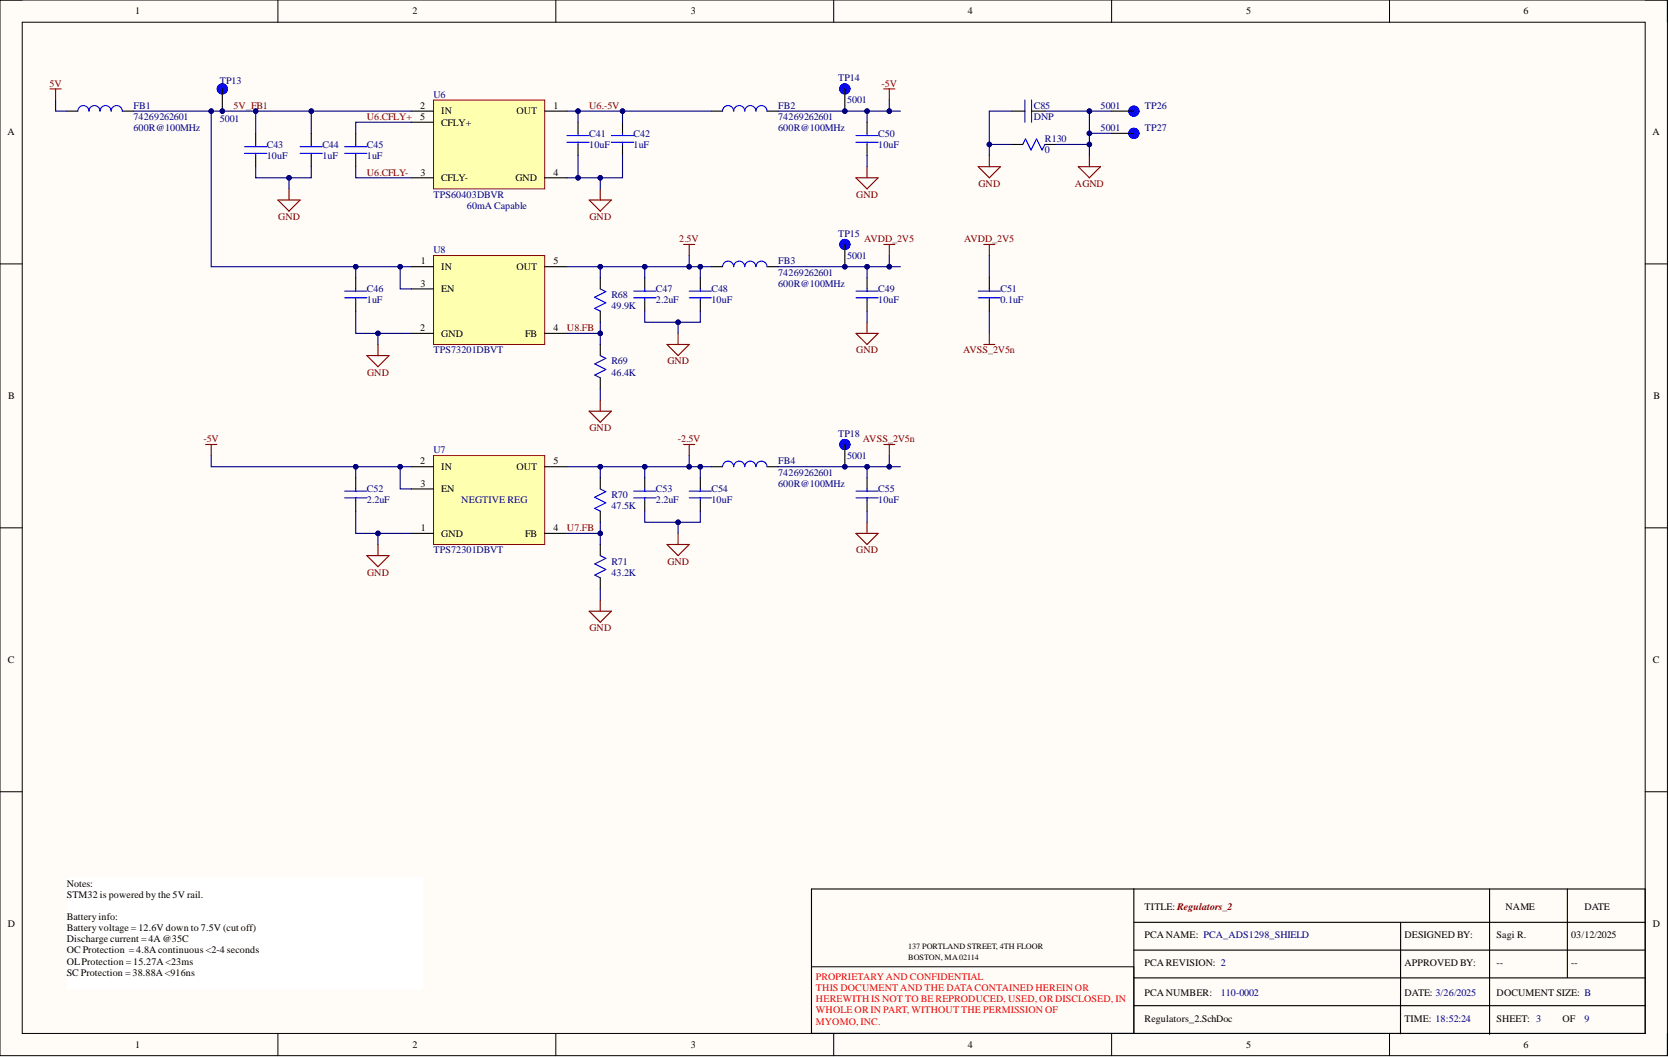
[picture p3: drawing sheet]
<svg xmlns="http://www.w3.org/2000/svg" width="381mm" height="241mm" viewBox="0 0 381 241" stroke-linecap="round" stroke-linejoin="round" font-family="sans-serif">
<defs><g id="words">
<g font-size="2.3">
<text x="30.9" y="3.3">1</text>
<text x="94.1" y="3.3">2</text>
<text x="157.7" y="3.3">3</text>
<text x="220.9" y="3.3">4</text>
<text x="284.5" y="3.3">5</text>
<text x="347.8" y="3.3">6</text>
<text x="95.9" y="27.4">5</text>
<text x="95.9" y="24.9">2</text>
<text x="100.7" y="28.7">CFLY+</text>
<text x="100.7" y="26.1">IN</text>
<text x="117.9" y="26.1">OUT</text>
<text x="126.4" y="24.9">1</text>
<text x="1.7" y="30.9">A</text>
<text x="377.3" y="30.9">A</text>
<text x="96" y="40.1">3</text>
<text x="100.7" y="41.4">CFLY-</text>
<text x="117.7" y="41.4">GND</text>
<text x="126.4" y="40.1">4</text>
<text x="96" y="65.4">3</text>
<text x="96.1" y="60.4">1</text>
<text x="100.7" y="61.6">IN</text>
<text x="117.9" y="61.6">OUT</text>
<text x="126.4" y="60.4">5</text>
<text x="100.7" y="66.7">EN</text>
<text x="95.9" y="75.6">2</text>
<text x="100.7" y="76.9">GND</text>
<text x="119.9" y="76.9">FB</text>
<text x="126.4" y="75.6">4</text>
<text x="1.9" y="91.2">B</text>
<text x="377.4" y="91.2">B</text>
<text x="95.9" y="106">2</text>
<text x="100.7" y="107.3">IN</text>
<text x="117.9" y="107.3">OUT</text>
<text x="126.4" y="106">5</text>
<text x="96" y="111.1">3</text>
<text x="100.7" y="112.4">EN</text>
<text x="96.1" y="121.3">1</text>
<text x="100.7" y="122.5">GND</text>
<text x="119.9" y="122.5">FB</text>
<text x="126.4" y="121.3">4</text>
<text x="1.8" y="151.4">C</text>
<text x="377.3" y="151.4">C</text>
<text x="15.2" y="202.4">Notes:</text>
<text x="15.2" y="205">STM32 is powered by the 5V rail.</text>
<text x="261.3" y="207.8">TITLE: Regulators_2</text>
<text x="343.7" y="207.8">NAME</text>
<text x="361.7" y="207.8">DATE</text>
<text x="1.8" y="211.7">D</text>
<text x="15.2" y="210">Battery info:</text>
<text x="15.2" y="212.6">Battery voltage = 12.6V down to 7.5V (cut off)</text>
<text x="15.2" y="215.1">Discharge current = 4A@35C</text>
<text x="261.3" y="214.1">PCA NAME: PCA_ADS1298_SHIELD</text>
<text x="320.6" y="214.1">DESIGNED BY:</text>
<text x="341.6" y="214.1">Sagi R.</text>
<text x="358.6" y="214.1">03/12/2025</text>
<text x="377.3" y="211.7">D</text>
<text x="15.2" y="217.7">OC Protection = 4.8Acontinuous &lt;2-4 seconds</text>
<text x="15.2" y="220.2">OLProtection = 15.27A&lt;23ms</text>
<text x="261.3" y="220.5">PCA REVISION: 2</text>
<text x="320.6" y="220.5">APPROVED BY:</text>
<text x="341.6" y="220.5">--</text>
<text x="358.6" y="220.5">--</text>
<text x="15.2" y="222.7">SC Protection = 38.88A&lt;916ns</text>
<text x="261.3" y="227.3">PCA NUMBER:</text>
<text x="320.6" y="227.3">DATE: 3/26/2025</text>
<text x="341.6" y="227.3">DOCUMENT SIZE: B</text>
<text x="261.3" y="233.3">Regulators_2.SchDoc</text>
<text x="320.6" y="233.3">TIME: 18:52:24</text>
<text x="341.6" y="233.3">SHEET: 3</text>
<text x="356.7" y="233.3">OF</text>
<text x="30.9" y="239.2">1</text>
<text x="94.1" y="239.2">2</text>
<text x="157.7" y="239.2">3</text>
<text x="220.9" y="239.2">4</text>
<text x="284.5" y="239.2">5</text>
<text x="347.8" y="239.2">6</text>
</g>
<g font-size="2.3" fill="#800000">
<text x="11.3" y="19.8">5V</text>
<text x="201.2" y="19.8">-5V</text>
<text x="53.3" y="24.9">5V_FB1</text>
<text x="83.7" y="27.4">U6.CFLY+</text>
<text x="134.5" y="24.9">U6.-5V</text>
<text x="83.7" y="40.1">U6.CFLY-</text>
<text x="195.5" y="45.2">GND</text>
<text x="223.4" y="42.6">GND</text>
<text x="245.4" y="42.6">AGND</text>
<text x="63.5" y="50.2">GND</text>
<text x="134.6" y="50.2">GND</text>
<text x="155" y="55.3">2.5V</text>
<text x="197.3" y="55.3">AVDD_2V5</text>
<text x="220.1" y="55.3">AVDD_2V5</text>
<text x="129.4" y="75.6">U8.FB</text>
<text x="152.3" y="83.2">GND</text>
<text x="195.5" y="80.7">GND</text>
<text x="219.8" y="80.7">AVSS_2V5n</text>
<text x="83.8" y="85.7">GND</text>
<text x="46.4" y="101">-5V</text>
<text x="134.6" y="98.4">GND</text>
<text x="154.7" y="101">-2.5V</text>
<text x="197" y="101">AVSS_2V5n</text>
<text x="129.4" y="121.3">U7.FB</text>
<text x="83.8" y="131.4">GND</text>
<text x="152.3" y="128.9">GND</text>
<text x="195.5" y="126.3">GND</text>
<text x="134.6" y="144.1">GND</text>
</g>
<g font-size="2.3" fill="#000080">
<text x="50.2" y="19.2">TP13</text>
<text x="99" y="22.3">U6</text>
<text x="191.3" y="18.5">TP14</text>
<text x="193.4" y="23.6">5001</text>
<text x="30.5" y="29.9">600R@100MHz</text>
<text x="30.5" y="24.9">FB1</text>
<text x="30.5" y="27.4">74269262601</text>
<text x="50.2" y="27.9">5001</text>
<text x="177.6" y="29.9">600R@100MHz</text>
<text x="177.6" y="24.9">FB2</text>
<text x="177.6" y="27.4">74269262601</text>
<text x="236" y="24.9">C85</text>
<text x="236" y="27.4">DNP</text>
<text x="251.2" y="24.9">5001</text>
<text x="251.2" y="29.9">5001</text>
<text x="261.4" y="24.9">TP26</text>
<text x="261.4" y="29.9">TP27</text>
<text x="60.9" y="33.7">C43</text>
<text x="73.6" y="33.7">C44</text>
<text x="83.7" y="33.7">C45</text>
<text x="134.5" y="31.2">C41</text>
<text x="134.5" y="33.7">10uF</text>
<text x="144.6" y="31.2">C42</text>
<text x="144.6" y="33.7">1uF</text>
<text x="200.5" y="31.2">C50</text>
<text x="200.5" y="33.7">10uF</text>
<text x="238.5" y="32.5">R130</text>
<text x="238.5" y="35">0</text>
<text x="60.9" y="36.3">10uF</text>
<text x="73.6" y="36.3">1uF</text>
<text x="83.7" y="36.3">1uF</text>
<text x="99" y="45.2">TPS60403DBVR</text>
<text x="106.6" y="47.7">60mA Capable</text>
<text x="99" y="57.8">U8</text>
<text x="191.3" y="54">TP15</text>
<text x="193.4" y="59.1">5001</text>
<text x="177.6" y="65.4">600R@100MHz</text>
<text x="177.6" y="60.4">FB3</text>
<text x="177.6" y="62.9">74269262601</text>
<text x="83.7" y="66.7">C46</text>
<text x="83.7" y="69.3">1uF</text>
<text x="139.6" y="68">R68</text>
<text x="139.6" y="70.5">49.9K</text>
<text x="149.7" y="66.7">C47</text>
<text x="149.7" y="69.3">2.2uF</text>
<text x="162.4" y="66.7">C48</text>
<text x="162.4" y="69.3">10uF</text>
<text x="200.5" y="66.7">C49</text>
<text x="200.5" y="69.3">10uF</text>
<text x="228.4" y="66.7">C51</text>
<text x="228.4" y="69.3">0.1uF</text>
<text x="99" y="80.7">TPS73201DBVT</text>
<text x="139.6" y="83.2">R69</text>
<text x="139.6" y="85.7">46.4K</text>
<text x="191.3" y="99.7">TP18</text>
<text x="99" y="103.5">U7</text>
<text x="177.6" y="106">FB4</text>
<text x="193.4" y="104.8">5001</text>
<text x="83.7" y="112.4">C52</text>
<text x="139.6" y="113.6">R70</text>
<text x="149.7" y="112.4">C53</text>
<text x="162.4" y="112.4">C54</text>
<text x="177.6" y="111.1">600R@100MHz</text>
<text x="177.6" y="108.6">74269262601</text>
<text x="200.5" y="112.4">C55</text>
<text x="83.7" y="114.9">2.2uF</text>
<text x="105.3" y="114.9">NEGTIVE REG</text>
<text x="139.6" y="116.2">47.5K</text>
<text x="149.7" y="114.9">2.2uF</text>
<text x="162.4" y="114.9">10uF</text>
<text x="200.5" y="114.9">10uF</text>
<text x="99" y="126.3">TPS72301DBVT</text>
<text x="139.6" y="128.9">R71</text>
<text x="139.6" y="131.4">43.2K</text>
<text x="278.7" y="227.3">110-0002</text>
<text x="361.7" y="233.3">9</text>
</g>
<g font-size="2.3" fill="#f00">
<text x="186.3" y="223.7">PROPRIETARYAND CONFIDENTIAL</text>
<text x="186.3" y="226.3">THIS DOCUMENT AND THE DATACONTAINED HEREIN OR</text>
<text x="186.3" y="228.8">HEREWITH IS NOT TO BE REPRODUCED, USED, OR DISCLOSED, IN</text>
<text x="186.3" y="231.4">WHOLE OR IN PART, WITHOUT THE PERMISSION OF</text>
<text x="186.3" y="233.9">MYOMO, INC.</text>
</g>
<g font-size="1.9">
<text x="207.3" y="216.7">137 PORTLAND STREET, 4TH FLOOR</text>
<text x="207.3" y="219.3">BOSTON, MA02114</text>
</g>
</g></defs>
<path d="M0 0h380.6v241h-380.6z" fill-rule="evenodd" fill="#fffcf8"/>
<path d="M0 0h380.6v241h-380.6z" fill="none" stroke="#000" stroke-width=".23"/>
<path d="M5.1 5.1h370.5v230.8h-370.5z" fill-rule="evenodd" fill="#fffcf8"/>
<g fill="none" stroke="#000" stroke-width=".23">
<path d="M0 0h5.1M63.4 0v5.1M126.9 0v5.1M190.3 0v5.1M253.8 0v5.1M317.2 0v5.1M375.6 0h5v5.1M5.1 5.1h370.5v230.8h-370.5zM0 60.2h5.1M375.6 60.2h5M0 120.5h5.1M375.6 120.5h5"/>
<path d="M0 180.7h5.1M375.6 180.7h5M63.4 235.9v5.1M126.9 235.9v5.1M185.2 220.7h73.6v15.2h-73.6zM190.3 235.9v5.1M253.8 235.9v5.1M317.2 235.9v5.1M380.6 235.9v5.1"/>
</g>
<path d="M185.2 202.9h190.4v33h-190.4zM258.8 210.6h116.8M258.8 216.9h116.7M258.8 202.9v33M319.7 210.6v25.4M340 202.9v33.2M357.8 202.9v20.3M258.8 223.2h116.8M258.8 229.6h116.7" fill="none" stroke="#000" stroke-width=".25"/>
<path d="M15.2 200.4h81.2v25.4h-81.2z" fill-rule="evenodd" fill="#fff"/>
<path d="M15.2 200.4h81.2v25.4h-81.2z" fill="none" stroke="#fff" stroke-width=".23"/>
<path d="M99 22.8h25.3v20.3h-25.3z" fill-rule="evenodd" fill="#ffffb0"/>
<path d="M99 22.8h25.3v20.3h-25.3z" fill="none" stroke="#800000" stroke-width=".23"/>
<g fill="none" stroke="#000" stroke-width=".25">
<path d="M15.2 25.4h2.6M27.9 25.4h2.6M58.4 30.4v2.6M58.4 35.5v2.6M71.1 30.4v2.6M71.1 35.5v2.6M81.2 30.4v2.6M81.2 35.5v2.6M93.9 27.9h5.1M93.9 25.4h5.1M124.3 25.4h5.1M132 27.9v2.5"/>
<path d="M132 33v2.5M142.1 27.9v2.5M142.1 33v2.5M93.9 40.6h5.1M124.3 40.6h5.1"/>
</g>
<g fill="none" stroke="#00f" stroke-width=".25">
<path d="M17.8 25.4a1.27 1.27 0 0 1 1.2-1.3 1.27 1.27 0 0 1 1.3 1.3 1.27 1.27 0 0 1 1.3-1.3 1.27 1.27 0 0 1 1.2 1.3 1.27 1.27 0 0 1 1.3-1.3 1.27 1.27 0 0 1 1.3 1.3 1.27 1.27 0 0 1 1.2-1.3 1.27 1.27 0 0 1 1.3 1.3M55.8 33.5h5.1M55.8 35h5.1M58.4 33v.5M58.4 35v.5M68.5 33.5h5.1M68.5 35h5.1M71.1 33v.5M71.1 35v.5M78.7 33.5h5M78.7 35h5M81.2 33v.5"/>
<path d="M81.2 35v.5M129.4 30.9h5.1M129.4 32.5h5.1M132 30.4v.5M132 32.5v.5M139.6 30.9h5M139.6 32.5h5M142.1 30.4v.5M142.1 32.5v.5"/>
</g>
<path d="M11.4 20.3h2.6M12.7 20.3v2.5M201.7 20.3h2.6M203 20.3v2.5M63.4 45.7h5.1l-2.5 2.5zM66 43.1v2.6M134.5 45.7h5.1l-2.6 2.5zM137 43.1v2.6" fill="none" stroke="#800000" stroke-width=".25"/>
<path d="M99 104h25.3v20.3h-25.3z" fill-rule="evenodd" fill="#ffffb0"/>
<path d="M99 104h25.3v20.3h-25.3z" fill="none" stroke="#800000" stroke-width=".23"/>
<path d="M162.4 25.4h2.5M175.1 25.4h2.5M93.9 111.6h5.1M93.9 106.5h5.1M124.3 106.5h5.1M93.9 121.8h5.1M124.3 121.8h5.1" fill="none" stroke="#000" stroke-width=".25"/>
<path d="M164.9 25.4a1.27 1.27 0 0 1 1.3-1.3 1.27 1.27 0 0 1 1.3 1.3 1.27 1.27 0 0 1 1.3-1.3 1.27 1.27 0 0 1 1.2 1.3 1.27 1.27 0 0 1 1.3-1.3 1.27 1.27 0 0 1 1.3 1.3 1.27 1.27 0 0 1 1.2-1.3 1.27 1.27 0 0 1 1.3 1.3" fill="none" stroke="#00f" stroke-width=".25"/>
<path d="M99 58.3h25.3v20.3h-25.3z" fill-rule="evenodd" fill="#ffffb0"/>
<path d="M99 58.3h25.3v20.3h-25.3z" fill="none" stroke="#800000" stroke-width=".23"/>
<path d="M81.2 63.4v2.6M81.2 68.5v2.5M93.9 66h5.1M93.9 76.1h5.1M93.9 60.9h5.1M124.3 76.1h5.1M124.3 60.9h5.1M162.4 60.9h2.5M175.1 60.9h2.5" fill="none" stroke="#000" stroke-width=".25"/>
<path d="M78.7 66.5h5M78.7 68h5M81.2 66v.5M81.2 68v.5M164.9 60.9a1.27 1.27 0 0 1 1.3-1.3 1.27 1.27 0 0 1 1.3 1.3 1.27 1.27 0 0 1 1.3-1.3 1.27 1.27 0 0 1 1.2 1.3 1.27 1.27 0 0 1 1.3-1.3 1.27 1.27 0 0 1 1.3 1.3 1.27 1.27 0 0 1 1.2-1.3 1.27 1.27 0 0 1 1.3 1.3" fill="none" stroke="#00f" stroke-width=".25"/>
<path d="M156.1 55.8h2.5M157.3 55.8v2.5" fill="none" stroke="#800000" stroke-width=".25"/>
<circle cx="192.9" cy="25.4" r=".51" fill="#000080"/>
<circle cx="192.9" cy="25.4" r=".51" fill="none" stroke="#000080" stroke-width=".23"/>
<g fill="none" stroke="#00f" stroke-width="1.3">
<circle cx="192.9" cy="20.3" r=".63"/>
<circle cx="192.9" cy="20.3" r=".64"/>
</g>
<path d="M192.9 20.3v5.1" fill="none" stroke="#000" stroke-width=".25"/>
<circle cx="192.9" cy="25.4" r=".51" fill="#000080"/>
<circle cx="192.9" cy="25.4" r=".51" fill="none" stroke="#000080" stroke-width=".23"/>
<circle cx="192.9" cy="60.9" r=".51" fill="#000080"/>
<circle cx="192.9" cy="60.9" r=".51" fill="none" stroke="#000080" stroke-width=".23"/>
<g fill="none" stroke="#00f" stroke-width="1.3">
<circle cx="192.9" cy="55.8" r=".63"/>
<circle cx="192.9" cy="55.8" r=".64"/>
</g>
<path d="M192.9 55.8v5.1" fill="none" stroke="#000" stroke-width=".25"/>
<circle cx="192.9" cy="60.9" r=".51" fill="#000080"/>
<circle cx="192.9" cy="60.9" r=".51" fill="none" stroke="#000080" stroke-width=".23"/>
<path d="M86.3 78.6v2.6M152.3 78.6h5l-2.5 2.6zM154.8 76.1v2.5M195.4 76.1h5.1l-2.6 2.5zM197.9 73.6v2.5M83.7 81.2h5.1l-2.5 2.5zM46.9 101.5h2.6M48.2 101.5v2.5M156.1 101.5h2.5M157.3 101.5v2.5M83.7 126.8h5.1l-2.5 2.6zM86.3 124.3v2.5" fill="none" stroke="#800000" stroke-width=".25"/>
<g fill="none" stroke="#00f" stroke-width=".25">
<path d="M144.6 66.5h5.1M144.6 68h5.1M147.2 66v.5M147.2 68v.5M157.3 66.5h5.1M157.3 68h5.1M159.9 66v.5M159.9 68v.5M195.4 66.5h5.1M195.4 68h5.1M197.9 66v.5M197.9 68v.5"/>
<path d="M78.7 112.1h5M78.7 113.6h5M81.2 111.6v.5M81.2 113.6v.6M164.9 106.5a1.27 1.27 0 0 1 1.3-1.2 1.27 1.27 0 0 1 1.3 1.2 1.27 1.27 0 0 1 1.3-1.2 1.27 1.27 0 0 1 1.2 1.2 1.27 1.27 0 0 1 1.3-1.2 1.27 1.27 0 0 1 1.3 1.2 1.27 1.27 0 0 1 1.2-1.2 1.27 1.27 0 0 1 1.3 1.2"/>
</g>
<path d="M147.2 63.4v2.6M147.2 68.5v2.5M159.9 63.4v2.6M159.9 68.5v2.5M197.9 63.4v2.6M197.9 68.5v2.5M81.2 109.1v2.5M81.2 114.2v2.5M162.4 106.5h2.5M175.1 106.5h2.5" fill="none" stroke="#000" stroke-width=".25"/>
<circle cx="192.9" cy="106.5" r=".51" fill="#000080"/>
<circle cx="192.9" cy="106.5" r=".51" fill="none" stroke="#000080" stroke-width=".23"/>
<g fill="none" stroke="#00f" stroke-width="1.3">
<circle cx="192.9" cy="101.5" r=".63"/>
<circle cx="192.9" cy="101.5" r=".64"/>
</g>
<path d="M192.9 101.5v5" fill="none" stroke="#000" stroke-width=".25"/>
<circle cx="192.9" cy="106.5" r=".51" fill="#000080"/>
<circle cx="192.9" cy="106.5" r=".51" fill="none" stroke="#000080" stroke-width=".23"/>
<g fill="none" stroke="#00f" stroke-width=".25">
<path d="M195.4 30.9h5.1M195.4 32.5h5.1M197.9 30.4v.5M197.9 32.5v.5M233.5 33l.6-1.3 1.3 2.5 1.2-2.5 1.3 2.5 .6-1.2M234 22.8v5.1M235.5 22.8v5.1M137 66l1.3 .6-2.5 1.3 2.5 1.2-2.5 1.3 1.2 .6M223.3 66.5h5.1M223.3 68h5.1M225.8 66v.5M225.8 68v.5"/>
<path d="M137 81.2l1.3 .6-2.5 1.3 2.5 1.2-2.5 1.3 1.2 .7M137 111.6l1.3 .7-2.5 1.2 2.5 1.3-2.5 1.3 1.2 .6M144.6 112.1h5.1M144.6 113.6h5.1M147.2 111.6v.5M147.2 113.6v.6M157.3 112.1h5.1M157.3 113.6h5.1M159.9 111.6v.5M159.9 113.6v.6M195.4 112.1h5.1M195.4 113.6h5.1"/>
<path d="M197.9 111.6v.5M197.9 113.6v.6M137 126.8l1.3 .7-2.5 1.2 2.5 1.3-2.5 1.3 1.2 .6"/>
</g>
<g fill="none" stroke="#000" stroke-width=".25">
<path d="M197.9 27.9v2.5M197.9 33v2.5M230.9 33h2.6M230.9 25.4h3.1M235.5 25.4h3M238.5 33h2.6M137 63.4v2.6M137 71v2.6M137 78.6v2.6M225.8 63.4v2.6M225.8 68.5v2.5M137 86.3v2.5"/>
<path d="M137 109.1v2.5M137 116.7v2.5M147.2 109.1v2.5M147.2 114.2v2.5M159.9 109.1v2.5M159.9 114.2v2.5M197.9 109.1v2.5M197.9 114.2v2.5M137 124.3v2.5M137 131.9v2.6"/>
</g>
<g fill="none" stroke="#800000" stroke-width=".25">
<path d="M197.9 38.1v2.5M223.3 38.1h5.1l-2.6 2.5zM225.8 35.5v2.6M246.1 38.1h5.1l-2.5 2.5zM248.7 35.5v2.6M195.4 40.6h5.1l-2.6 2.5zM201.7 55.8h2.6M203 55.8v2.5M224.6 55.8h2.5M225.8 55.8v2.5M224.6 78.6h2.5M225.8 76.1v2.5"/>
<path d="M134.5 93.9h5.1l-2.6 2.5zM137 91.3v2.6M197.9 119.2v2.6M201.7 101.5h2.6M203 101.5v2.5M134.5 139.5h5.1l-2.6 2.6zM137 137v2.5M152.3 124.3h5l-2.5 2.5zM154.8 121.8v2.5M195.4 121.8h5.1l-2.6 2.5z"/>
</g>
<path d="M12.7 22.8v2.6h2.5M58.4 38.1v2.5h12.7v-2.5M81.2 38.1v2.5h12.7M93.9 27.9h-12.7v2.5" fill="none" stroke="#000080" stroke-width=".25"/>
<circle cx="66" cy="40.6" r=".51" fill="#000080"/>
<circle cx="66" cy="40.6" r=".51" fill="none" stroke="#000080" stroke-width=".23"/>
<path d="M66 40.6v2.5" fill="none" stroke="#000080" stroke-width=".25"/>
<circle cx="66" cy="40.6" r=".51" fill="#000080"/>
<circle cx="66" cy="40.6" r=".51" fill="none" stroke="#000080" stroke-width=".23"/>
<path d="M132 35.5v5.1" fill="none" stroke="#000080" stroke-width=".25"/>
<circle cx="132" cy="40.6" r=".51" fill="#000080"/>
<circle cx="132" cy="40.6" r=".51" fill="none" stroke="#000080" stroke-width=".23"/>
<path d="M132 25.4v2.5" fill="none" stroke="#000080" stroke-width=".25"/>
<circle cx="132" cy="25.4" r=".51" fill="#000080"/>
<circle cx="132" cy="25.4" r=".51" fill="none" stroke="#000080" stroke-width=".23"/>
<path d="M142.1 25.4v2.5" fill="none" stroke="#000080" stroke-width=".25"/>
<circle cx="142.1" cy="25.4" r=".51" fill="#000080"/>
<circle cx="142.1" cy="25.4" r=".51" fill="none" stroke="#000080" stroke-width=".23"/>
<path d="M137 40.6v2.5" fill="none" stroke="#000080" stroke-width=".25"/>
<circle cx="137" cy="40.6" r=".51" fill="#000080"/>
<circle cx="137" cy="40.6" r=".51" fill="none" stroke="#000080" stroke-width=".23"/>
<path d="M129.4 25.4h33" fill="none" stroke="#000080" stroke-width=".25"/>
<circle cx="142.1" cy="25.4" r=".51" fill="#000080"/>
<circle cx="142.1" cy="25.4" r=".51" fill="none" stroke="#000080" stroke-width=".23"/>
<circle cx="132" cy="25.4" r=".51" fill="#000080"/>
<circle cx="132" cy="25.4" r=".51" fill="none" stroke="#000080" stroke-width=".23"/>
<path d="M177.6 25.4h27.9" fill="none" stroke="#000080" stroke-width=".25"/>
<circle cx="197.9" cy="25.4" r=".51" fill="#000080"/>
<circle cx="197.9" cy="25.4" r=".51" fill="none" stroke="#000080" stroke-width=".23"/>
<circle cx="203" cy="25.4" r=".51" fill="#000080"/>
<circle cx="203" cy="25.4" r=".51" fill="none" stroke="#000080" stroke-width=".23"/>
<path d="M93.9 60.9h-2.5v5.1h2.5" fill="none" stroke="#000080" stroke-width=".25"/>
<circle cx="91.4" cy="60.9" r=".51" fill="#000080"/>
<circle cx="91.4" cy="60.9" r=".51" fill="none" stroke="#000080" stroke-width=".23"/>
<path d="M48.2 25.4v35.5h43.2" fill="none" stroke="#000080" stroke-width=".25"/>
<circle cx="91.4" cy="60.9" r=".51" fill="#000080"/>
<circle cx="91.4" cy="60.9" r=".51" fill="none" stroke="#000080" stroke-width=".23"/>
<circle cx="81.2" cy="60.9" r=".51" fill="#000080"/>
<circle cx="81.2" cy="60.9" r=".51" fill="none" stroke="#000080" stroke-width=".23"/>
<circle cx="48.2" cy="25.4" r=".51" fill="#000080"/>
<circle cx="48.2" cy="25.4" r=".51" fill="none" stroke="#000080" stroke-width=".23"/>
<path d="M81.2 60.9v2.5" fill="none" stroke="#000080" stroke-width=".25"/>
<circle cx="81.2" cy="60.9" r=".51" fill="#000080"/>
<circle cx="81.2" cy="60.9" r=".51" fill="none" stroke="#000080" stroke-width=".23"/>
<path d="M177.6 60.9h27.9" fill="none" stroke="#000080" stroke-width=".25"/>
<circle cx="197.9" cy="60.9" r=".51" fill="#000080"/>
<circle cx="197.9" cy="60.9" r=".51" fill="none" stroke="#000080" stroke-width=".23"/>
<circle cx="203" cy="60.9" r=".51" fill="#000080"/>
<circle cx="203" cy="60.9" r=".51" fill="none" stroke="#000080" stroke-width=".23"/>
<path d="M142.1 35.5v5.1h-12.7" fill="none" stroke="#000080" stroke-width=".25"/>
<circle cx="132" cy="40.6" r=".51" fill="#000080"/>
<circle cx="132" cy="40.6" r=".51" fill="none" stroke="#000080" stroke-width=".23"/>
<circle cx="137" cy="40.6" r=".51" fill="#000080"/>
<circle cx="137" cy="40.6" r=".51" fill="none" stroke="#000080" stroke-width=".23"/>
<path d="M203 22.8v2.6" fill="none" stroke="#000080" stroke-width=".25"/>
<circle cx="203" cy="25.4" r=".51" fill="#000080"/>
<circle cx="203" cy="25.4" r=".51" fill="none" stroke="#000080" stroke-width=".23"/>
<path d="M203 58.3v2.6" fill="none" stroke="#000080" stroke-width=".25"/>
<circle cx="203" cy="60.9" r=".51" fill="#000080"/>
<circle cx="203" cy="60.9" r=".51" fill="none" stroke="#000080" stroke-width=".23"/>
<path d="M129.4 60.9h33" fill="none" stroke="#000080" stroke-width=".25"/>
<circle cx="137" cy="60.9" r=".51" fill="#000080"/>
<circle cx="137" cy="60.9" r=".51" fill="none" stroke="#000080" stroke-width=".23"/>
<circle cx="147.2" cy="60.9" r=".51" fill="#000080"/>
<circle cx="147.2" cy="60.9" r=".51" fill="none" stroke="#000080" stroke-width=".23"/>
<circle cx="157.3" cy="60.9" r=".51" fill="#000080"/>
<circle cx="157.3" cy="60.9" r=".51" fill="none" stroke="#000080" stroke-width=".23"/>
<circle cx="159.9" cy="60.9" r=".51" fill="#000080"/>
<circle cx="159.9" cy="60.9" r=".51" fill="none" stroke="#000080" stroke-width=".23"/>
<path d="M157.3 58.3v2.6" fill="none" stroke="#000080" stroke-width=".25"/>
<circle cx="157.3" cy="60.9" r=".51" fill="#000080"/>
<circle cx="157.3" cy="60.9" r=".51" fill="none" stroke="#000080" stroke-width=".23"/>
<path d="M81.2 71v5.1h12.7" fill="none" stroke="#000080" stroke-width=".25"/>
<circle cx="86.3" cy="76.1" r=".51" fill="#000080"/>
<circle cx="86.3" cy="76.1" r=".51" fill="none" stroke="#000080" stroke-width=".23"/>
<path d="M86.3 76.1v2.5" fill="none" stroke="#000080" stroke-width=".25"/>
<circle cx="86.3" cy="76.1" r=".51" fill="#000080"/>
<circle cx="86.3" cy="76.1" r=".51" fill="none" stroke="#000080" stroke-width=".23"/>
<path d="M197.9 60.9v2.5" fill="none" stroke="#000080" stroke-width=".25"/>
<circle cx="197.9" cy="60.9" r=".51" fill="#000080"/>
<circle cx="197.9" cy="60.9" r=".51" fill="none" stroke="#000080" stroke-width=".23"/>
<path d="M159.9 60.9v2.5" fill="none" stroke="#000080" stroke-width=".25"/>
<circle cx="159.9" cy="60.9" r=".51" fill="#000080"/>
<circle cx="159.9" cy="60.9" r=".51" fill="none" stroke="#000080" stroke-width=".23"/>
<path d="M147.2 60.9v2.5" fill="none" stroke="#000080" stroke-width=".25"/>
<circle cx="147.2" cy="60.9" r=".51" fill="#000080"/>
<circle cx="147.2" cy="60.9" r=".51" fill="none" stroke="#000080" stroke-width=".23"/>
<path d="M147.2 71v2.6h12.7v-2.6" fill="none" stroke="#000080" stroke-width=".25"/>
<circle cx="154.8" cy="73.6" r=".51" fill="#000080"/>
<circle cx="154.8" cy="73.6" r=".51" fill="none" stroke="#000080" stroke-width=".23"/>
<path d="M154.8 73.6v2.5M197.9 71v2.6" fill="none" stroke="#000080" stroke-width=".25"/>
<circle cx="154.8" cy="73.6" r=".51" fill="#000080"/>
<circle cx="154.8" cy="73.6" r=".51" fill="none" stroke="#000080" stroke-width=".23"/>
<path d="M48.2 104v2.5h45.7" fill="none" stroke="#000080" stroke-width=".25"/>
<circle cx="91.4" cy="106.5" r=".51" fill="#000080"/>
<circle cx="91.4" cy="106.5" r=".51" fill="none" stroke="#000080" stroke-width=".23"/>
<circle cx="81.2" cy="106.5" r=".51" fill="#000080"/>
<circle cx="81.2" cy="106.5" r=".51" fill="none" stroke="#000080" stroke-width=".23"/>
<path d="M91.4 106.5v5.1h2.5" fill="none" stroke="#000080" stroke-width=".25"/>
<circle cx="91.4" cy="106.5" r=".51" fill="#000080"/>
<circle cx="91.4" cy="106.5" r=".51" fill="none" stroke="#000080" stroke-width=".23"/>
<path d="M81.2 106.5v2.6" fill="none" stroke="#000080" stroke-width=".25"/>
<circle cx="81.2" cy="106.5" r=".51" fill="#000080"/>
<circle cx="81.2" cy="106.5" r=".51" fill="none" stroke="#000080" stroke-width=".23"/>
<path d="M81.2 116.7v5.1h12.7" fill="none" stroke="#000080" stroke-width=".25"/>
<circle cx="86.3" cy="121.8" r=".51" fill="#000080"/>
<circle cx="86.3" cy="121.8" r=".51" fill="none" stroke="#000080" stroke-width=".23"/>
<path d="M86.3 121.8v2.5" fill="none" stroke="#000080" stroke-width=".25"/>
<circle cx="86.3" cy="121.8" r=".51" fill="#000080"/>
<circle cx="86.3" cy="121.8" r=".51" fill="none" stroke="#000080" stroke-width=".23"/>
<path d="M129.4 106.5h33" fill="none" stroke="#000080" stroke-width=".25"/>
<circle cx="137" cy="106.5" r=".51" fill="#000080"/>
<circle cx="137" cy="106.5" r=".51" fill="none" stroke="#000080" stroke-width=".23"/>
<circle cx="147.2" cy="106.5" r=".51" fill="#000080"/>
<circle cx="147.2" cy="106.5" r=".51" fill="none" stroke="#000080" stroke-width=".23"/>
<circle cx="157.3" cy="106.5" r=".51" fill="#000080"/>
<circle cx="157.3" cy="106.5" r=".51" fill="none" stroke="#000080" stroke-width=".23"/>
<circle cx="159.9" cy="106.5" r=".51" fill="#000080"/>
<circle cx="159.9" cy="106.5" r=".51" fill="none" stroke="#000080" stroke-width=".23"/>
<path d="M157.3 104v2.5" fill="none" stroke="#000080" stroke-width=".25"/>
<circle cx="157.3" cy="106.5" r=".51" fill="#000080"/>
<circle cx="157.3" cy="106.5" r=".51" fill="none" stroke="#000080" stroke-width=".23"/>
<path d="M197.9 106.5v2.6" fill="none" stroke="#000080" stroke-width=".25"/>
<circle cx="197.9" cy="106.5" r=".51" fill="#000080"/>
<circle cx="197.9" cy="106.5" r=".51" fill="none" stroke="#000080" stroke-width=".23"/>
<path d="M159.9 106.5v2.6" fill="none" stroke="#000080" stroke-width=".25"/>
<circle cx="159.9" cy="106.5" r=".51" fill="#000080"/>
<circle cx="159.9" cy="106.5" r=".51" fill="none" stroke="#000080" stroke-width=".23"/>
<path d="M147.2 106.5v2.6" fill="none" stroke="#000080" stroke-width=".25"/>
<circle cx="147.2" cy="106.5" r=".51" fill="#000080"/>
<circle cx="147.2" cy="106.5" r=".51" fill="none" stroke="#000080" stroke-width=".23"/>
<path d="M147.2 116.7v2.5h12.7v-2.5" fill="none" stroke="#000080" stroke-width=".25"/>
<circle cx="154.8" cy="119.2" r=".51" fill="#000080"/>
<circle cx="154.8" cy="119.2" r=".51" fill="none" stroke="#000080" stroke-width=".23"/>
<path d="M154.8 119.2v2.6M197.9 116.7v2.5" fill="none" stroke="#000080" stroke-width=".25"/>
<circle cx="154.8" cy="119.2" r=".51" fill="#000080"/>
<circle cx="154.8" cy="119.2" r=".51" fill="none" stroke="#000080" stroke-width=".23"/>
<path d="M177.6 106.5h27.9" fill="none" stroke="#000080" stroke-width=".25"/>
<circle cx="197.9" cy="106.5" r=".51" fill="#000080"/>
<circle cx="197.9" cy="106.5" r=".51" fill="none" stroke="#000080" stroke-width=".23"/>
<circle cx="203" cy="106.5" r=".51" fill="#000080"/>
<circle cx="203" cy="106.5" r=".51" fill="none" stroke="#000080" stroke-width=".23"/>
<path d="M203 104v2.5" fill="none" stroke="#000080" stroke-width=".25"/>
<circle cx="203" cy="106.5" r=".51" fill="#000080"/>
<circle cx="203" cy="106.5" r=".51" fill="none" stroke="#000080" stroke-width=".23"/>
<path d="M197.9 25.4v2.5M197.9 35.5v2.6M225.8 58.3v5.1M225.8 71v5.1" fill="none" stroke="#000080" stroke-width=".25"/>
<circle cx="197.9" cy="25.4" r=".51" fill="#000080"/>
<circle cx="197.9" cy="25.4" r=".51" fill="none" stroke="#000080" stroke-width=".23"/>
<path d="M137 73.6v2.5h-7.6" fill="none" stroke="#000080" stroke-width=".25"/>
<circle cx="137" cy="76.1" r=".51" fill="#000080"/>
<circle cx="137" cy="76.1" r=".51" fill="none" stroke="#000080" stroke-width=".23"/>
<path d="M137 88.8v2.5M137 119.2v2.6h-7.6M137 134.5v2.5" fill="none" stroke="#000080" stroke-width=".25"/>
<circle cx="137" cy="121.8" r=".51" fill="#000080"/>
<circle cx="137" cy="121.8" r=".51" fill="none" stroke="#000080" stroke-width=".23"/>
<path d="M230.9 33h-5.1v2.5" fill="none" stroke="#000080" stroke-width=".25"/>
<circle cx="225.8" cy="33" r=".51" fill="#000080"/>
<circle cx="225.8" cy="33" r=".51" fill="none" stroke="#000080" stroke-width=".23"/>
<path d="M241.1 33h7.6v2.5" fill="none" stroke="#000080" stroke-width=".25"/>
<circle cx="248.7" cy="33" r=".51" fill="#000080"/>
<circle cx="248.7" cy="33" r=".51" fill="none" stroke="#000080" stroke-width=".23"/>
<path d="M230.9 25.4h-5.1v7.6" fill="none" stroke="#000080" stroke-width=".25"/>
<circle cx="225.8" cy="33" r=".51" fill="#000080"/>
<circle cx="225.8" cy="33" r=".51" fill="none" stroke="#000080" stroke-width=".23"/>
<path d="M238.5 25.4h10.2v7.6" fill="none" stroke="#000080" stroke-width=".25"/>
<circle cx="248.7" cy="25.4" r=".51" fill="#000080"/>
<circle cx="248.7" cy="25.4" r=".51" fill="none" stroke="#000080" stroke-width=".23"/>
<circle cx="248.7" cy="30.4" r=".51" fill="#000080"/>
<circle cx="248.7" cy="30.4" r=".51" fill="none" stroke="#000080" stroke-width=".23"/>
<circle cx="248.7" cy="33" r=".51" fill="#000080"/>
<circle cx="248.7" cy="33" r=".51" fill="none" stroke="#000080" stroke-width=".23"/>
<path d="M30.5 25.4h63.4" fill="none" stroke="#000080" stroke-width=".25"/>
<circle cx="48.2" cy="25.4" r=".51" fill="#000080"/>
<circle cx="48.2" cy="25.4" r=".51" fill="none" stroke="#000080" stroke-width=".23"/>
<circle cx="58.4" cy="25.4" r=".51" fill="#000080"/>
<circle cx="58.4" cy="25.4" r=".51" fill="none" stroke="#000080" stroke-width=".23"/>
<circle cx="71.1" cy="25.4" r=".51" fill="#000080"/>
<circle cx="71.1" cy="25.4" r=".51" fill="none" stroke="#000080" stroke-width=".23"/>
<path d="M58.4 25.4v5" fill="none" stroke="#000080" stroke-width=".25"/>
<circle cx="58.4" cy="25.4" r=".51" fill="#000080"/>
<circle cx="58.4" cy="25.4" r=".51" fill="none" stroke="#000080" stroke-width=".23"/>
<path d="M71.1 25.4v5" fill="none" stroke="#000080" stroke-width=".25"/>
<circle cx="71.1" cy="25.4" r=".51" fill="#000080"/>
<circle cx="71.1" cy="25.4" r=".51" fill="none" stroke="#000080" stroke-width=".23"/>
<path d="M137 106.5v2.6" fill="none" stroke="#000080" stroke-width=".25"/>
<circle cx="137" cy="106.5" r=".51" fill="#000080"/>
<circle cx="137" cy="106.5" r=".51" fill="none" stroke="#000080" stroke-width=".23"/>
<path d="M137 121.8v2.5" fill="none" stroke="#000080" stroke-width=".25"/>
<circle cx="137" cy="121.8" r=".51" fill="#000080"/>
<circle cx="137" cy="121.8" r=".51" fill="none" stroke="#000080" stroke-width=".23"/>
<path d="M137 60.9v2.5" fill="none" stroke="#000080" stroke-width=".25"/>
<circle cx="137" cy="60.9" r=".51" fill="#000080"/>
<circle cx="137" cy="60.9" r=".51" fill="none" stroke="#000080" stroke-width=".23"/>
<path d="M137 76.1v2.5" fill="none" stroke="#000080" stroke-width=".25"/>
<circle cx="137" cy="76.1" r=".51" fill="#000080"/>
<circle cx="137" cy="76.1" r=".51" fill="none" stroke="#000080" stroke-width=".23"/>
<g fill="none" stroke="#00f" stroke-width="1.3">
<circle cx="258.8" cy="25.4" r=".63"/>
<circle cx="258.8" cy="30.4" r=".63"/>
<circle cx="258.8" cy="30.4" r=".64"/>
<circle cx="258.8" cy="25.4" r=".64"/>
</g>
<path d="M253.8 25.4h5M253.8 30.4h5" fill="none" stroke="#000" stroke-width=".25"/>
<path d="M248.7 30.4h5.1" fill="none" stroke="#000080" stroke-width=".25"/>
<circle cx="248.7" cy="30.4" r=".51" fill="#000080"/>
<circle cx="248.7" cy="30.4" r=".51" fill="none" stroke="#000080" stroke-width=".23"/>
<path d="M248.7 25.4h5.1" fill="none" stroke="#000080" stroke-width=".25"/>
<circle cx="248.7" cy="25.4" r=".51" fill="#000080"/>
<circle cx="248.7" cy="25.4" r=".51" fill="none" stroke="#000080" stroke-width=".23"/>
<circle cx="50.8" cy="25.4" r=".51" fill="#000080"/>
<circle cx="50.8" cy="25.4" r=".51" fill="none" stroke="#000080" stroke-width=".23"/>
<g fill="none" stroke="#00f" stroke-width="1.3">
<circle cx="50.8" cy="20.3" r=".63"/>
<circle cx="50.8" cy="20.3" r=".64"/>
</g>
<path d="M50.8 20.3v5.1" fill="none" stroke="#000" stroke-width=".25"/>
<circle cx="50.8" cy="25.4" r=".51" fill="#000080"/>
<circle cx="50.8" cy="25.4" r=".51" fill="none" stroke="#000080" stroke-width=".23"/>
<use href="#words"/>
</svg>
